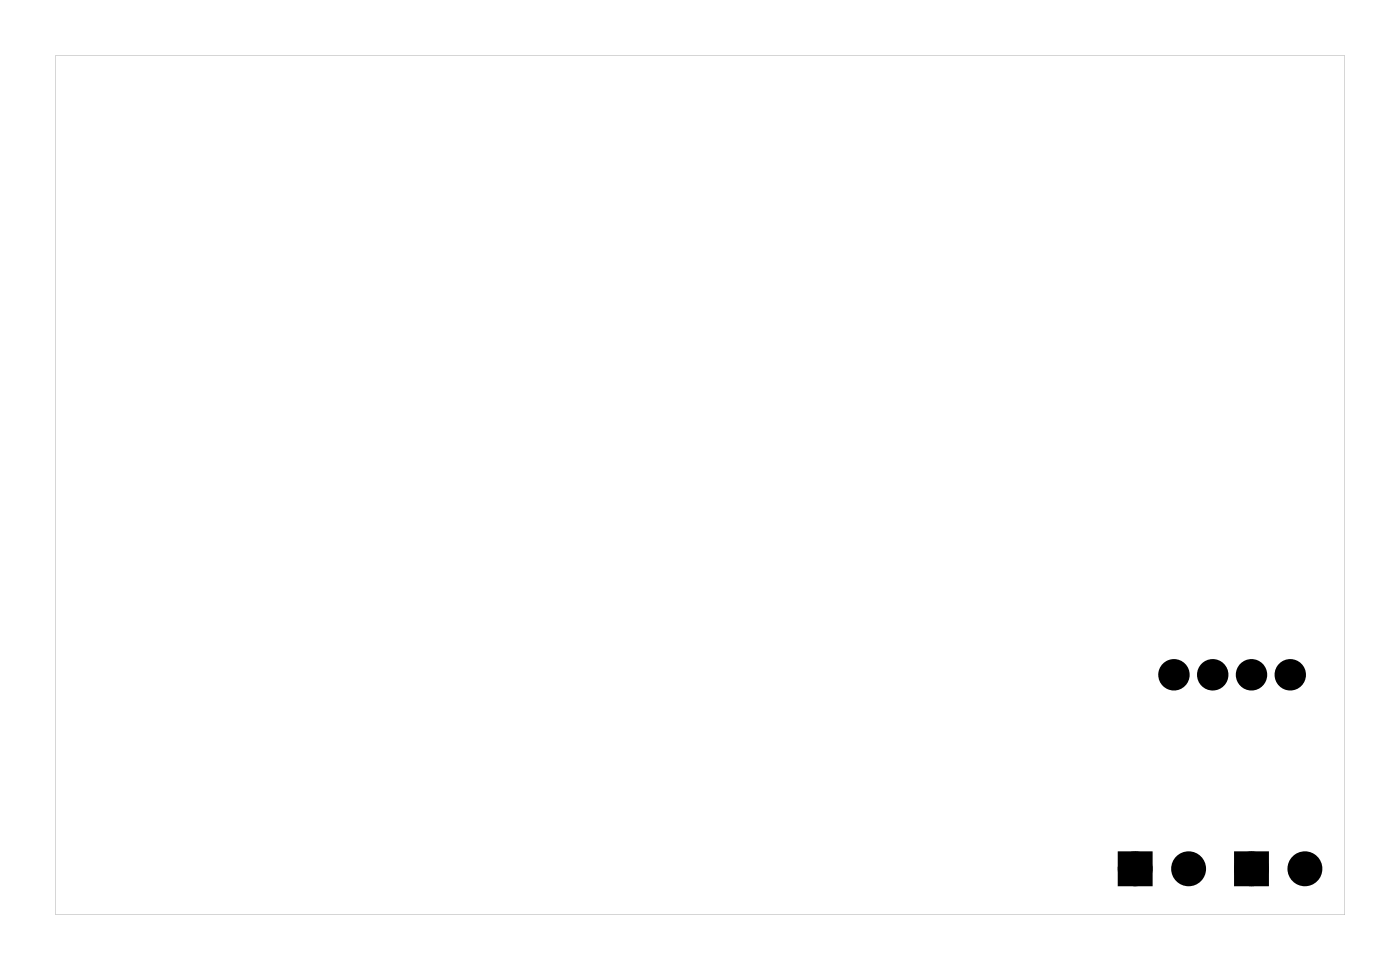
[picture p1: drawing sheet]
<svg xmlns="http://www.w3.org/2000/svg" width="92mm" height="63mm" viewBox="0 0 92 63" stroke-linecap="round" stroke-linejoin="round" font-family="sans-serif">
<g fill="#000">
<path d="M73.6 56.1h1.5v1.5h-1.5zM81.2 56.1h1.6v1.5h-1.6z"/>
<path d="M3.6 3.6v56.3h84.5v-56.3zM3.6 3.6h84.5v56.3h-84.5z"/>
</g>
<g fill="#000">
<circle cx="74.4" cy="56.9" r=".76"/>
<circle cx="76.9" cy="44.2" r=".7"/>
<circle cx="77.9" cy="56.9" r=".76"/>
<circle cx="79.5" cy="44.2" r=".7"/>
<circle cx="82" cy="56.9" r=".76"/>
<circle cx="82" cy="44.2" r=".7"/>
<circle cx="84.5" cy="44.2" r=".7"/>
<circle cx="85.5" cy="56.9" r=".76"/>
</g>
<g fill="none" stroke="#000" stroke-width=".66" stroke-linecap="butt">
<circle cx="76.9" cy="44.2" r=".7"/>
<circle cx="79.5" cy="44.2" r=".7"/>
<circle cx="82" cy="44.2" r=".7"/>
<circle cx="84.5" cy="44.2" r=".7"/>
</g>
<g fill="none" stroke="#000" stroke-width=".76" stroke-linecap="butt">
<path d="M73.6 56.1h1.5v1.5h-1.5zM81.2 56.1h1.6v1.5h-1.6z"/>
<circle cx="74.4" cy="56.9" r=".76"/>
<circle cx="77.9" cy="56.9" r=".76"/>
<circle cx="82" cy="56.9" r=".76"/>
<circle cx="85.5" cy="56.9" r=".76"/>
</g>
</svg>
